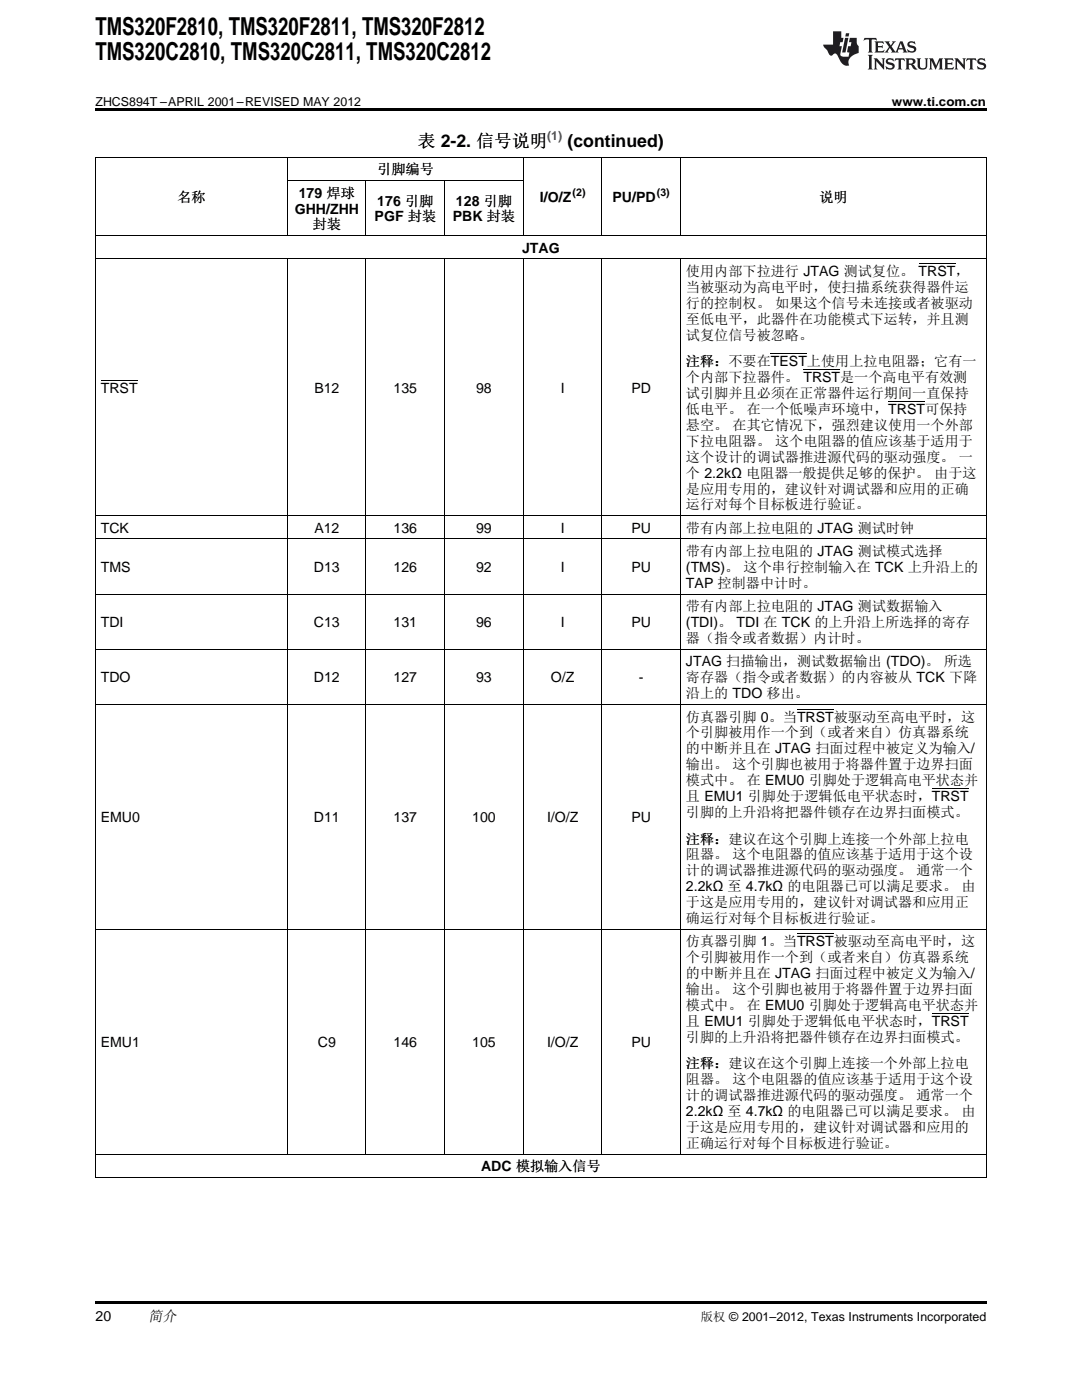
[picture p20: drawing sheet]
<svg xmlns="http://www.w3.org/2000/svg" width="216mm" height="279mm" viewBox="0 0 216 279" stroke-linecap="round" stroke-linejoin="round" font-family="sans-serif">
<defs><g id="words">
<g font-size="4.9">
<text x="19" y="7.1">TMS320F2810, TMS320F2811, TMS320F2812</text>
<text x="19" y="12">TMS320C2810, TMS320C2811, TMS320C2812</text>
</g>
<g font-size="3.5">
<text x="83.4" y="29.3">表 2-2. 信号说明</text>
<text x="113.2" y="29.3">(continued)</text>
</g>
<text font-size="2.9" x="29.6" y="263.6">简介</text>
<g font-size="2.8">
<text x="75.3" y="34.8">引脚编号</text>
<text x="35.4" y="40.3">名称</text>
<text x="59.6" y="39.4">179 焊球</text>
<text x="75.3" y="41">176 引脚</text>
<text x="91" y="41">128 引脚</text>
<text x="107.7" y="40.3">I/O/Z</text>
<text x="122.2" y="40.3">PU/PD</text>
<text x="163.5" y="40.3">说明</text>
<text x="58.8" y="42.6">GHH/ZHH</text>
<text x="62.4" y="45.8">封装</text>
<text x="74.8" y="44.2">PGF 封装</text>
<text x="90.3" y="44.2">PBK 封装</text>
<text x="104.2" y="50.4">JTAG</text>
<text x="136.9" y="55.1">使用内部下拉进行 JTAG 测试复位。 TRST，</text>
<text x="136.9" y="58.3">当被驱动为高电平时，使扫描系统获得器件运</text>
<text x="136.9" y="61.5">行的控制权。 如果这个信号未连接或者被驱动</text>
<text x="136.9" y="64.6">至低电平，此器件在功能模式下运转，并且测</text>
<text x="136.9" y="67.8">试复位信号被忽略。</text>
<text x="136.9" y="73.1">注释：不要在TEST上使用上拉电阻器；它有一</text>
<text x="136.9" y="76.3">个内部下拉器件。 TRST是一个高电平有效测</text>
<text x="20.1" y="78.4">TRST</text>
<text x="62.7" y="78.4">B12</text>
<text x="78.5" y="78.4">135</text>
<text x="95" y="78.4">98</text>
<text x="111.9" y="78.4">I</text>
<text x="126" y="78.4">PD</text>
<text x="136.9" y="79.4">试引脚并且必须在正常器件运行期间一直保持</text>
<text x="136.9" y="82.6">低电平。 在一个低噪声环境中，TRST可保持</text>
<text x="136.9" y="85.8">悬空。 在其它情况下，强烈建议使用一个外部</text>
<text x="136.9" y="89">下拉电阻器。 这个电阻器的值应该基于适用于</text>
<text x="136.9" y="92.1">这个设计的调试器推进源代码的驱动强度。 一</text>
<text x="136.9" y="95.3">个 2.2kΩ 电阻器一般提供足够的保护。 由于这</text>
<text x="136.9" y="98.5">是应用专用的，建议针对调试器和应用的正确</text>
<text x="136.9" y="101.7">运行对每个目标板进行验证。</text>
<text x="20.1" y="106.3">TCK</text>
<text x="62.7" y="106.3">A12</text>
<text x="78.5" y="106.3">136</text>
<text x="95" y="106.3">99</text>
<text x="111.9" y="106.3">I</text>
<text x="126" y="106.3">PU</text>
<text x="136.9" y="106.3">带有内部上拉电阻的 JTAG 测试时钟</text>
<text x="136.9" y="111">带有内部上拉电阻的 JTAG 测试模式选择</text>
<text x="20.1" y="114.2">TMS</text>
<text x="62.6" y="114.2">D13</text>
<text x="78.5" y="114.2">126</text>
<text x="95" y="114.2">92</text>
<text x="111.9" y="114.2">I</text>
<text x="126" y="114.2">PU</text>
<text x="136.9" y="114.2">(TMS)。 这个串行控制输入在 TCK 上升沿上的</text>
<text x="136.9" y="117.3">TAP 控制器中计时。</text>
<text x="20.1" y="125.2">TDI</text>
<text x="62.6" y="125.2">C13</text>
<text x="78.5" y="125.2">131</text>
<text x="95" y="125.2">96</text>
<text x="111.9" y="125.2">I</text>
<text x="126" y="125.2">PU</text>
<text x="136.9" y="122">带有内部上拉电阻的 JTAG 测试数据输入</text>
<text x="136.9" y="125.2">(TDI)。 TDI 在 TCK 的上升沿上所选择的寄存</text>
<text x="136.9" y="128.3">器（指令或者数据）内计时。</text>
<text x="20.1" y="136.2">TDO</text>
<text x="62.6" y="136.2">D12</text>
<text x="78.5" y="136.2">127</text>
<text x="95" y="136.2">93</text>
<text x="109.9" y="136.2">O/Z</text>
<text x="127.5" y="136.2">-</text>
<text x="136.9" y="133">JTAG 扫描输出，测试数据输出 (TDO)。 所选</text>
<text x="136.9" y="136.2">寄存器（指令或者数据）的内容被从 TCK 下降</text>
<text x="136.9" y="139.3">沿上的 TDO 移出。</text>
<text x="136.9" y="144">仿真器引脚 0。当TRST被驱动至高电平时，这</text>
<text x="136.9" y="147.2">个引脚被用作一个到（或者来自）仿真器系统</text>
<text x="136.9" y="150.4">的中断并且在 JTAG 扫面过程中被定义为输入/</text>
<text x="136.9" y="153.5">输出。 这个引脚也被用于将器件置于边界扫面</text>
<text x="136.9" y="156.7">模式中。 在 EMU0 引脚处于逻辑高电平状态并</text>
<text x="136.9" y="159.9">且 EMU1 引脚处于逻辑低电平状态时，TRST</text>
<text x="20.1" y="164.1">EMU0</text>
<text x="62.6" y="164.1">D11</text>
<text x="78.5" y="164.1">137</text>
<text x="94.2" y="164.1">100</text>
<text x="109.1" y="164.1">I/O/Z</text>
<text x="126" y="164.1">PU</text>
<text x="136.9" y="163.1">引脚的上升沿将把器件锁存在边界扫面模式。</text>
<text x="136.9" y="168.3">注释：建议在这个引脚上连接一个外部上拉电</text>
<text x="136.9" y="171.5">阻器。 这个电阻器的值应该基于适用于这个设</text>
<text x="136.9" y="174.7">计的调试器推进源代码的驱动强度。 通常一个</text>
<text x="136.9" y="177.9">2.2kΩ 至 4.7kΩ 的电阻器已可以满足要求。 由</text>
<text x="136.9" y="181">于这是应用专用的，建议针对调试器和应用正</text>
<text x="136.9" y="184.2">确运行对每个目标板进行验证。</text>
<text x="136.9" y="188.9">仿真器引脚 1。当TRST被驱动至高电平时，这</text>
<text x="136.9" y="192.1">个引脚被用作一个到（或者来自）仿真器系统</text>
<text x="136.9" y="195.2">的中断并且在 JTAG 扫面过程中被定义为输入/</text>
<text x="136.9" y="198.4">输出。 这个引脚也被用于将器件置于边界扫面</text>
<text x="136.9" y="201.6">模式中。 在 EMU0 引脚处于逻辑高电平状态并</text>
<text x="20.1" y="209">EMU1</text>
<text x="63.4" y="209">C9</text>
<text x="78.5" y="209">146</text>
<text x="94.2" y="209">105</text>
<text x="109.1" y="209">I/O/Z</text>
<text x="126" y="209">PU</text>
<text x="136.9" y="204.8">且 EMU1 引脚处于逻辑低电平状态时，TRST</text>
<text x="136.9" y="207.9">引脚的上升沿将把器件锁存在边界扫面模式。</text>
<text x="136.9" y="213.2">注释：建议在这个引脚上连接一个外部上拉电</text>
<text x="136.9" y="216.4">阻器。 这个电阻器的值应该基于适用于这个设</text>
<text x="136.9" y="219.6">计的调试器推进源代码的驱动强度。 通常一个</text>
<text x="136.9" y="222.7">2.2kΩ 至 4.7kΩ 的电阻器已可以满足要求。 由</text>
<text x="136.9" y="225.9">于这是应用专用的，建议针对调试器和应用的</text>
<text x="96" y="233.8">ADC 模拟输入信号</text>
<text x="136.9" y="229.1">正确运行对每个目标板进行验证。</text>
<text x="19" y="263.6">20</text>
</g>
<g font-size="2.5">
<text x="19" y="21.1">ZHCS894T –APRIL 2001–REVISED MAY 2012</text>
<text x="178" y="21.1">www.ti.com.cn</text>
<text x="139.8" y="263.6">版权 © 2001–2012, Texas Instruments Incorporated</text>
</g>
<text font-size="2.5" fill="#00f" x="109.2" y="27.9">(1)</text>
<g font-size="2.1">
<text x="114.3" y="39.2">(2)</text>
<text x="131.1" y="39.2">(3)</text>
</g>
</g></defs>
<g fill="#231f20">
<path d="M172.5 7.6l-.1 .5 .4-.2h.6v.1v2.1l-.2 .4h.9l-.2-.4v-2.1l.1-.1h.5l.5 .2-.2-.5zM174.5 8.3l.2 .3v1.5l-.2 .4h1.8l.2-.6a1.04 1.04 0 0 1-1.3 .2v-.7h.6l.3 .2v-.6l-.3 .2h-.6v-.6l.8-.1 .4 .3-.2-.5zM176.5 8.3l.9 1.1-.9 1.1h.8l-.2-.2 .4-.7 .5 .7-.2 .2h1.5l-.2-.2 .2-.4h.9l.1 .4-.2 .2h1l-.3-.3-.7-1.9h-.5l-.9 2-.8-1 .9-1h-.8l.1 .3-.4 .5-.3-.6 .1-.2zM179.7 8.6l.4 1h-.7zM181.3 8.4a.63 .63 0 0 0-.2 .7 .63 .63 0 0 0 .6 .4l.6 .2 .1 .2a.75 .75 0 0 1-.7 .4 .75 .75 0 0 1-.6-.5l.1 .7 .1-.1a1.11 1.11 0 0 0 1.5-.6 1.13 1.13 0 0 0-1.2-.8l-.1-.4a1.04 1.04 0 0 1 1.2 .2l-.2-.5-.2 .1-.4-.2zM173.2 10.9l.2 .4v2.2l-.2 .4h1l-.3-.4v-2.2l.3-.4zM174.3 11.6l.3 .4v1.5l-.3 .4h.8l-.2-.4v-1.3l1.5 1.7v-1.9l.2-.4h-.7l.2 .4v.9l-1.1-1.3zM177 11.8a.62 .62 0 0 0-.2 .7 .62 .62 0 0 0 .6 .4l.6 .1 .1 .3a.76 .76 0 0 1-.7 .3 .76 .76 0 0 1-.7-.4l.2 .7 .1-.1a1.11 1.11 0 0 0 1.5-.6 1.13 1.13 0 0 0-1.2-.8l-.1-.4a1.04 1.04 0 0 1 1.2 .2l-.2-.6-.2 .1-.5-.1zM178.7 11.6l-.2 .6a.61 .61 0 0 1 .8-.3v1.6l-.2 .4h.9l-.2-.4v-1.6a.63 .63 0 0 1 .7 .3l-.1-.6zM180.6 11.6l.3 .4v1.5l-.3 .4h1l-.2-.2-.1-.8 .6 .2a.76 .76 0 0 0 1.2 .7l-1-1a.58 .58 0 0 0 .6-.5 .58 .58 0 0 0-.5-.6zM181.4 11.9h.1a.45 .45 0 0 1 .5 .1 .45 .45 0 0 1 .1 .5l-.8 .2zM182.9 11.6l.2 .2a2.17 2.17 0 0 0 .3 1.9 .99 .99 0 0 0 1.6-.6v-1.1l.2-.4h-.7l.2 .2a1.92 1.92 0 0 1-.2 1.8 .6 .6 0 0 1-.9-.5v-1.1l.2-.4zM185.4 11.6l.2 .4v1.5l-.2 .4h.7l-.2-.4v-1.4l.8 1.8 .8-1.8v1.4l-.2 .4h.9l-.2-.4v-1.5l.2-.4h-.8l-.6 1.5-.6-1.5zM188.4 11.6l.2 .4v1.5l-.2 .4h1.8l.1-.6a1.04 1.04 0 0 1-1.2 .1v-.6h.5l.4 .2v-.6l-.4 .2h-.5v-.7h.8l.3 .3-.1-.6zM190.5 11.6l.2 .4v1.5l-.2 .4h.7l-.2-.4v-1.3l1.5 1.7v-1.9l.2-.4h-.7l.2 .4v.9l-1.1-1.3zM192.9 11.6l-.1 .6a.61 .61 0 0 1 .7-.3l.1 1.6-.3 .4h1l-.3-.4 .1-1.6a.63 .63 0 0 1 .7 .3l-.1-.6zM195.2 11.8a.62 .62 0 0 0-.2 .7 .62 .62 0 0 0 .6 .4l.6 .1 .1 .3a.76 .76 0 0 1-.7 .3 .76 .76 0 0 1-.6-.4l.1 .7 .1-.1a1.11 1.11 0 0 0 1.6-.6 1.13 1.13 0 0 0-1.3-.8l-.1-.4a1.04 1.04 0 0 1 1.2 .2l-.1-.6-.2 .1-.5-.1z"/>
<path d="M166.2 6.3v2.6h-1.9v.4l.8 .9a.91 .91 0 0 0 1 .8 .56 .56 0 0 1 .5-.3 .56 .56 0 0 1 .5 .3l.4 .8a1.53 1.53 0 0 0 1.9 1.2 1.54 1.54 0 0 1 1-2.1l.9-.3v-1.4a1.52 1.52 0 0 1-.4-1.6h-1.3l-.2 .8h.5l-.2 .8h-.5l-.1 1v.2l.4 .1-.2 .8a1.93 1.93 0 0 1-1.6-.3l.3-1.8h-.5l.2-.8h.4l.2-.8h-.4v-1.3zM168.6 7.6l-.6 2.9h.7l.6-2.9zM168.8 6.6l-.1 .7h.6l.2-.7z"/>
</g>
<path d="M19 21.6h177.8v.6h-177.8zM19 259.7h177.8v.5h-177.8z" fill="#000"/>
<g fill="none" stroke="#000" stroke-width=".2">
<path d="M19 31.3h177.8M19.1 31.4v203.6M57.3 31.4v15.7M57.4 36h47.1M73 36.1v11M88.7 36.1v11M104.4 31.4v15.7M120.1 31.4v15.7M135.8 31.4v15.7M196.8 31.4v203.6M19 51.7h177.8M19 47h177.8"/>
<path d="M57.3 51.7v178.7M73 51.7v178.7M88.7 51.7v178.7M104.4 51.7v178.7M120.1 51.7v178.7M135.8 51.7v178.7M183.3 52.6h7.3M20.1 75.9h7.3M153.8 70.6h7.2M160.3 73.8h7.3M177.2 80.1h7.4M19 118.6h177.8"/>
<path d="M19 107.5h177.8M19 102.9h177.8M19 129.6h177.8M19 140.6h177.8M159 141.5h7.4M185.9 157.4h7.4M19 185.4h177.8M159 186.4h7.4M185.9 202.3h7.4M19 235h177.8M19 230.3h177.8"/>
</g>
<use href="#words"/>
</svg>
